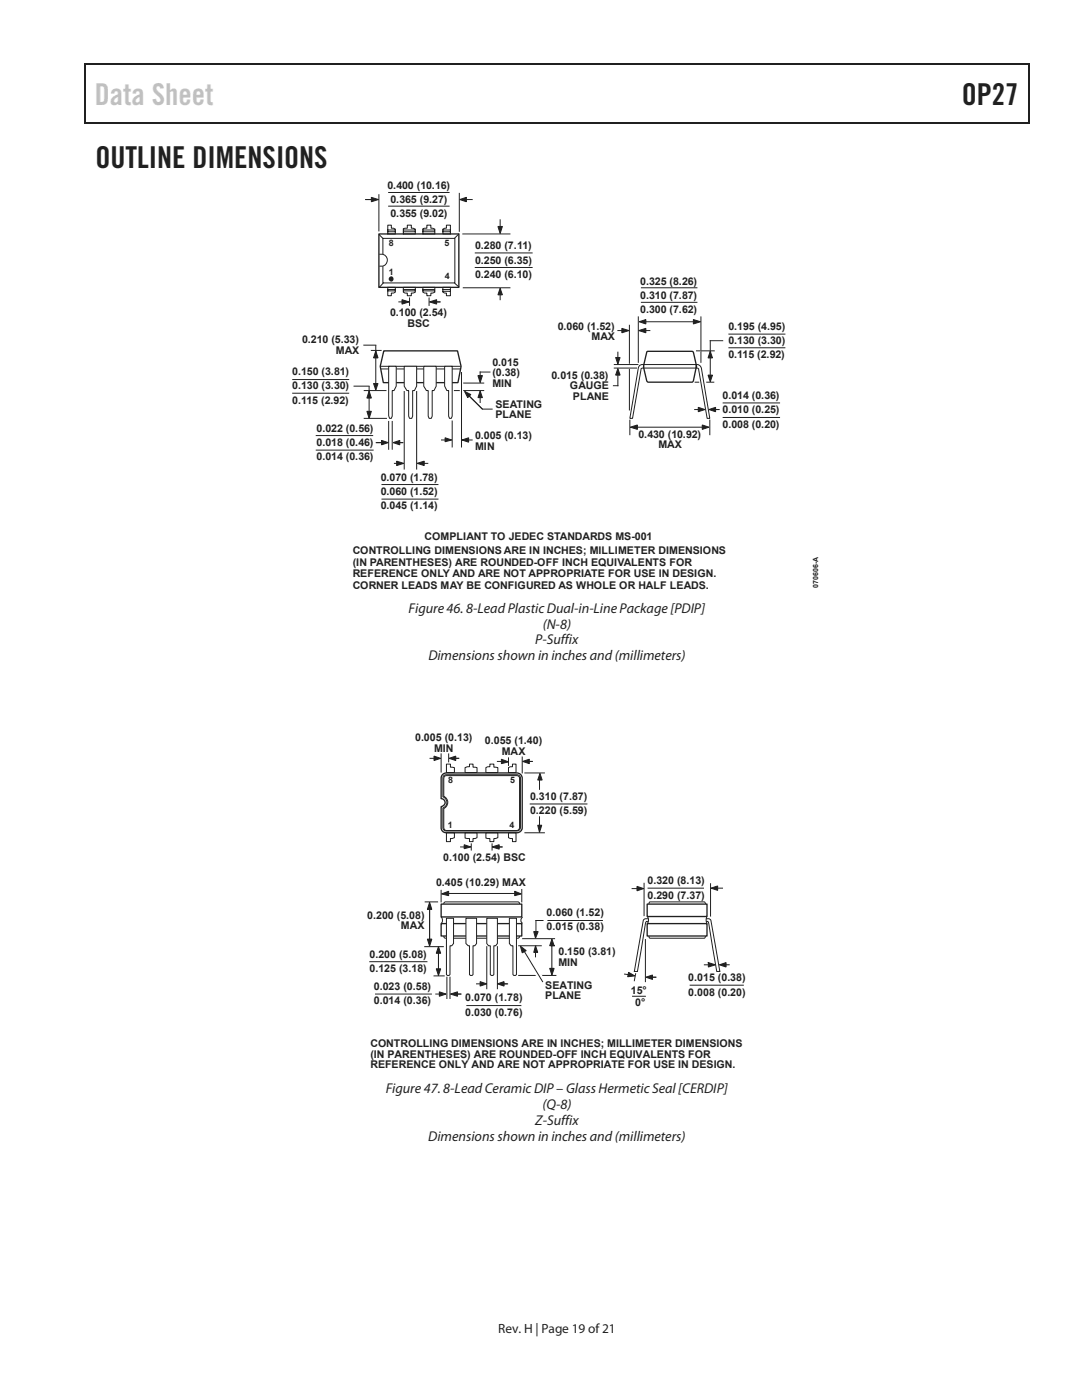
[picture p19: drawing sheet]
<svg xmlns="http://www.w3.org/2000/svg" width="216mm" height="279mm" viewBox="0 0 216 279" stroke-linecap="round" stroke-linejoin="round" font-family="sans-serif">
<defs><g id="words">
<text font-size="6" fill="#c1c2c4" x="18.9" y="20.9">Data Sheet</text>
<g font-size="6" fill="#231f20">
<text x="191.9" y="20.9">OP27</text>
<text x="19" y="33.6">OUTLINE DIMENSIONS</text>
</g>
<g font-size="2.8" fill="#231f20">
<text x="81.5" y="122.3">Figure 46. 8-Lead Plastic Dual-in-Line Package [PDIP]</text>
<text x="108.3" y="125.4">(N-8)</text>
<text x="85.5" y="131.8">Dimensions shown in inches and (millimeters)</text>
<text x="106.8" y="128.6">P-Suffix</text>
<text x="77" y="218.2">Figure 47. 8-Lead Ceramic DIP – Glass Hermetic Seal[CERDIP]</text>
<text x="108.2" y="221.4">(Q-8)</text>
<text x="85.5" y="227.7">Dimensions shown in inches and (millimeters)</text>
<text x="106.8" y="224.5">Z-Suffix</text>
</g>
<text font-size="2.7" fill="#231f20" x="99.4" y="266">Rev. H | Page 19 of 21</text>
<g font-size="2.1" fill="#231f20">
<text x="77.3" y="37.7">0.400 (10.16)</text>
<text x="77.9" y="40.5">0.365 (9.27)</text>
<text x="77.9" y="43.4">0.355 (9.02)</text>
<text x="94.8" y="49.8">0.280 (7.11)</text>
<text x="94.8" y="52.6">0.250 (6.35)</text>
<text x="94.8" y="55.4">0.240 (6.10)</text>
<text x="127.8" y="56.8">0.325 (8.26)</text>
<text x="127.8" y="59.6">0.310 (7.87)</text>
<text x="77.8" y="63.1">0.100 (2.54)</text>
<text x="81.3" y="65.2">BSC</text>
<text x="111.3" y="65.8">0.060 (1.52)</text>
<text x="127.8" y="62.4">0.300 (7.62)</text>
<text x="145.3" y="65.9">0.195 (4.95)</text>
<text x="60.3" y="68.5">0.210 (5.33)</text>
<text x="67" y="70.6">MAX</text>
<text x="118" y="67.9">MAX</text>
<text x="145.3" y="68.7">0.130 (3.30)</text>
<text x="145.3" y="71.5">0.115 (2.92)</text>
<text x="58.3" y="74.9">0.150 (3.81)</text>
<text x="58.3" y="77.7">0.130 (3.30)</text>
<text x="98.2" y="73">0.015</text>
<text x="98.2" y="75.1">(0.38)</text>
<text x="98.2" y="77.2">MIN</text>
<text x="110.1" y="75.5">0.015 (0.38)</text>
<text x="113.7" y="77.7">GAUGE</text>
<text x="58.3" y="80.5">0.115 (2.92)</text>
<text x="98.9" y="81.3">SEATING</text>
<text x="98.9" y="83.5">PLANE</text>
<text x="114.3" y="79.8">PLANE</text>
<text x="144.2" y="79.7">0.014 (0.36)</text>
<text x="144.2" y="82.5">0.010 (0.25)</text>
<text x="63.2" y="86.1">0.022 (0.56)</text>
<text x="63.2" y="89">0.018 (0.46)</text>
<text x="94.8" y="87.7">0.005 (0.13)</text>
<text x="94.8" y="89.8">MIN</text>
<text x="127.4" y="87.4">0.430 (10.92)</text>
<text x="131.4" y="89.5">MAX</text>
<text x="144.2" y="85.3">0.008 (0.20)</text>
<text x="63.2" y="91.8">0.014 (0.36)</text>
<text x="76" y="96">0.070 (1.78)</text>
<text x="76" y="98.8">0.060 (1.52)</text>
<text x="76" y="101.6">0.045 (1.14)</text>
<text x="84.7" y="107.7">COMPLIANT TO JEDEC STANDARDS MS-001</text>
<text x="70.4" y="110.7">CONTROLLING DIMENSIONS ARE IN INCHES; MILLIMETER DIMENSIONS</text>
<text x="70.4" y="112.9">(IN PARENTHESES) ARE ROUNDED-OFF INCH EQUIVALENTS FOR</text>
<text x="70.4" y="117.5">CORNER LEADS MAY BE CONFIGURED AS WHOLE OR HALF LEADS.</text>
<text x="70.4" y="115.2">REFERENCE ONLY AND ARE NOT APPROPRIATE FOR USE IN DESIGN.</text>
<text x="82.8" y="147.9">0.005 (0.13)</text>
<text x="96.8" y="148.5">0.055 (1.40)</text>
<text x="86.6" y="150.1">MIN</text>
<text x="100.1" y="150.6">MAX</text>
<text x="105.8" y="159.7">0.310 (7.87)</text>
<text x="105.8" y="162.5">0.220 (5.59)</text>
<text x="88.4" y="171.8">0.100 (2.54) BSC</text>
<text x="87" y="176.8">0.405 (10.29) MAX</text>
<text x="129.2" y="176.5">0.320 (8.13)</text>
<text x="129.2" y="179.3">0.290 (7.37)</text>
<text x="73.3" y="183.3">0.200 (5.08)</text>
<text x="80" y="185.4">MAX</text>
<text x="109.1" y="182.9">0.060 (1.52)</text>
<text x="109.1" y="185.7">0.015 (0.38)</text>
<text x="73.7" y="191.1">0.200 (5.08)</text>
<text x="111.4" y="190.6">0.150 (3.81)</text>
<text x="73.7" y="194">0.125 (3.18)</text>
<text x="74.6" y="197.6">0.023 (0.58)</text>
<text x="108.8" y="197.3">SEATING</text>
<text x="111.4" y="192.7">MIN</text>
<text x="137.3" y="195.9">0.015 (0.38)</text>
<text x="74.6" y="200.4">0.014 (0.36)</text>
<text x="92.8" y="199.8">0.070 (1.78)</text>
<text x="92.8" y="202.7">0.030 (0.76)</text>
<text x="108.8" y="199.5">PLANE</text>
<text x="125.9" y="198.3">15°</text>
<text x="126.8" y="200.8">0°</text>
<text x="137.3" y="198.7">0.008 (0.20)</text>
<text x="73.9" y="209">CONTROLLING DIMENSIONS ARE IN INCHES; MILLIMETER DIMENSIONS</text>
<text x="73.9" y="211.1">(IN PARENTHESES) ARE ROUNDED-OFF INCH EQUIVALENTS FOR</text>
<text x="73.9" y="213.2">REFERENCE ONLY AND ARE NOT APPROPRIATE FOR USE IN DESIGN.</text>
</g>
<g font-size="1.8" fill="#231f20">
<text x="77.6" y="49.1">8</text>
<text x="88.7" y="49.2">5</text>
<text x="77.6" y="54.8">1</text>
<text x="88.7" y="55.8">4</text>
<text x="89.4" y="156.3">8</text>
<text x="101.8" y="156.3">5</text>
<text x="89.4" y="165.3">1</text>
<text x="101.7" y="165.3">4</text>
</g>
<text font-size="1.4" fill="#231f20" x="163.2" y="117.3" transform="rotate(-90 163.2 117.3)">070606-A</text>
</g></defs>
<g fill="#231f20">
<path d="M16.9 12.7h.2v1h-.2z"/>
<path d="M16.9 12.7h.2v.3h-.2z"/>
</g>
<path d="M17.1 12.8h65.4" fill="none" stroke="#231f20" stroke-width=".25"/>
<path d="M82.5 12.7h.3v.3h-.3z" fill="#231f20"/>
<path d="M82.8 12.8h122.3" fill="none" stroke="#231f20" stroke-width=".25"/>
<g fill="#231f20">
<path d="M205.1 12.7h.3v1h-.3z"/>
<path d="M205.1 12.7h.3v.3h-.3z"/>
</g>
<path d="M17 13.7v10.7" fill="none" stroke="#231f20" stroke-width=".25"/>
<path d="M16.9 24.4h.2v.2h-.2z" fill="#231f20"/>
<path d="M17.1 24.5h65.4" fill="none" stroke="#231f20" stroke-width=".25"/>
<path d="M82.3 24.4h.2v.2h-.2z" fill="#231f20"/>
<path d="M205.2 13.7v10.7M82.5 24.5h122.6" fill="none" stroke="#231f20" stroke-width=".25"/>
<path d="M205.1 24.4h.3v.2h-.3z" fill="#231f20"/>
<path d="M80.7 78v15.7M83.1 78v15.7M95.8 74.3v1.1M77.6 84.1v5.6M78.3 84.1v5.6M78.7 92.5h1.4M83.9 92.5h1.5" fill="none" stroke="#231f20" stroke-width=".2"/>
<path d="M75.1 88.3h1.7z" fill="#231f20"/>
<path d="M75.1 88.3h1.7" fill="none" stroke="#231f20" stroke-width=".2"/>
<path d="M79.1 88.3h1.3z" fill="#231f20"/>
<g fill="none" stroke="#231f20" stroke-width=".2">
<path d="M58.4 75.7h11.2M58.4 78.5h11.2M72.6 68.9h2.4M72.7 77.9h4.3M73.7 77.2v5.2M74.1 69.9h1.9M75 69v8.2M76 73.1h15.8M76.1 73.6h15.8M95.8 78.9v1.4M63.1 86.9h11.3M63.1 89.8h11.4"/>
<path d="M72.7 83.5h4.4M76.2 96.7h11.2M76.2 99.6h11.2M79.1 88.3h1.3M96.3 81.6h1.9"/>
</g>
<path d="M76.6 70h14.7l.7 3.1-.6 3.3h-14.9l-.6-3.3z" fill="none" stroke="#231f20" stroke-width=".27"/>
<path d="M93.2 78.7l3.1 2.9z" fill="#231f20"/>
<path d="M81.7 59.4v1.6M85.6 59.4v1.6M79.6 60.3h1.3M93.2 78.7l3.1 2.9" fill="none" stroke="#231f20" stroke-width=".2"/>
<path d="M86.4 60.3h1.4z" fill="#231f20"/>
<g fill="none" stroke="#231f20" stroke-width=".2">
<path d="M75.6 38.9v7.2M91.6 38.6v7.6M92.4 39.8h1.8M75.7 46.9l.7 .7M75.8 50.7a1.22 1.22 0 0 1 1.5 1.2 1.22 1.22 0 0 1-1.5 1.2M76.4 50.7v-3.1h14.4v8.9h-14.4v-3.4M76.5 56.5l-.8 .8M77.4 44.9h.7v.6l.8 .2v1h-1.5zM77.4 57.3h1.5v1l-.8 .2v.5h-.7zM77.4 46.3h1.4M77.4 45.9h1.4M77.4 57.8h1.4"/>
<path d="M77.4 58h1.4M80.5 45.6l.8-.1v-.6h.8v.6l.8 .2v1h-2.4zM80.5 57.3h2.4v1l-.8 .2v.5h-.8v-.5l-.8-.2zM80.5 46.3h2.3M80.5 45.9h2.3M80.5 57.8h2.3M80.5 58h2.3M84.4 45.6l.8-.1v-.6h.8v.6l.8 .2v1h-2.4zM84.4 57.3h2.4v1l-.8 .2v.5h-.8v-.5l-.8-.2zM84.4 46.3h2.3M84.4 45.9h2.3M84.4 57.8h2.3"/>
<path d="M84.4 58h2.3M88.4 57.3h1.5v1.7h-.8v-.5l-.7-.2zM88.4 46.3h1.5M88.4 45.9h1.5M88.4 57.8h1.5M88.4 58.1h1.5M89.1 44.9h.8v1.8h-1.5v-1l.7-.2zM90.8 56.6l.8 .7M91.6 46.7l-.9 .9M92.4 46.7h9.4M92.4 57.4h9.4M94.8 53.4h11.4"/>
<path d="M94.8 50.5h11.4M99.8 43.9v1.8M86.4 60.3h1.4"/>
</g>
<path d="M75.6 46.7h16v10.6h-16z" fill="none" stroke="#231f20" stroke-width=".27"/>
<path d="M99.4 45.2h.8l-.4 1.4z" fill="#231f20"/>
<path d="M99.4 45.2h.8l-.4 1.4zM99.8 58v1.8" fill="none" stroke="#231f20" stroke-width=".2"/>
<path d="M72.9 39.8h1.7z" fill="#231f20"/>
<path d="M72.9 39.8h1.7M77.6 38.4h12M77.6 41.1h12M70.6 77.1h3.1M95.8 74.2h2" fill="none" stroke="#231f20" stroke-width=".2"/>
<path d="M77.6 73.1h1.5v4l-.5 .8h-.3v5.2l-.2 .4h-.4l-.1-.5z" fill="#fff"/>
<path d="M77.6 73.1h1.5v4l-.5 .8h-.3v5.2l-.2 .4h-.4l-.1-.5z" fill="none" stroke="#231f20" stroke-width=".2"/>
<path d="M88.7 73.1h1.5v10l-.1 .4h-.4l-.2-.4v-5.2h-.3l-.5-.8z" fill="#fff"/>
<path d="M88.7 73.1h1.5v10l-.1 .4h-.4l-.2-.4v-5.2h-.3l-.5-.8z" fill="none" stroke="#231f20" stroke-width=".2"/>
<path d="M84.6 73.1h2.4v4l-.4 .8h-.4v5.2l-.1 .4h-.5l-.2-.4v-5.2h-.3l-.5-.8z" fill="#fff"/>
<path d="M84.6 73.1h2.4v4l-.4 .8h-.4v5.2l-.1 .4h-.5l-.2-.4v-5.2h-.3l-.5-.8z" fill="none" stroke="#231f20" stroke-width=".2"/>
<path d="M80.7 73.1h2.4v4l-.4 .8h-.4v5.2l-.1 .4h-.5l-.2-.4v-5.2h-.3l-.5-.8z" fill="#fff"/>
<path d="M80.7 73.1h2.4v4l-.4 .8h-.4v5.2l-.1 .4h-.5l-.2-.4v-5.2h-.3l-.5-.8z" fill="none" stroke="#231f20" stroke-width=".2"/>
<circle cx="78" cy="55.7" r=".49" fill="#231f20"/>
<path d="M123.3 66h1M128.7 66h1M128.9 64.2h9.4M126.9 85.3h13.5M138.6 81.7h1.4" fill="none" stroke="#231f20" stroke-width=".2"/>
<path d="M142 81.7h1.5z" fill="#231f20"/>
<g fill="none" stroke="#231f20" stroke-width=".2">
<path d="M128 57.4h11.1M90.7 77.9h.9M92.1 74.2v15.1M92.5 77.9h4M92.5 76.4h4M122.6 72.8h4.7M122.6 73.5h4.4M123.3 70.3v1.1M123.3 74.5v2.5h-.9M125.6 64.9v7.6M125.6 73.7v8.1M127.4 63.2v9.1"/>
<path d="M127.6 72.9l.8-.1v.7l-.5 .1-1.7 9.9h-.5l1.7-10zM128 60.3h11.1M128.4 72.8h10.5M128.4 73.5h10.5M138.7 76.3h.7M138.9 72.8a.98 .98 0 0 1 1.1 1l1.6 9.7h-.5l-1.7-9.9-.5-.1zM139 70h3.5M139.9 63.2v9.1M141 76.3h1.4M144.2 68h-2.5v7.2M145.4 66.7h11.2M145.4 69.4h11.2"/>
<path d="M88.1 87.8h1.3M90.2 83.9v5.4M92.9 87.8h1.3M125.7 83.8v3M141.6 83.8v3M142 81.7h1.5M144.3 80.4h11.2M144.3 83.3h11.2"/>
</g>
<path d="M129.1 70.2l9-.1 .3 .2 .6 2.7-.6 3-.3 .3h-8.7l-.3-.1a6.7 6.7 0 0 1 0-6z" fill="none" stroke="#231f20" stroke-width=".27"/>
<path d="M139.7 70h.3" fill="none" stroke="#fff" stroke-width=".27"/>
<path d="M99.8 57.5l.4 1.3h-.8z" fill="#231f20"/>
<path d="M99.8 57.5l.4 1.3h-.8z" fill="none" stroke="#231f20" stroke-width=".2"/>
<path d="M74.1 39.4l1.4 .4-1.4 .5z" fill="#231f20"/>
<path d="M74.1 39.4l1.4 .4-1.4 .5z" fill="none" stroke="#231f20" stroke-width=".2"/>
<path d="M91.7 39.8l1.4-.4v.9z" fill="#231f20"/>
<path d="M91.7 39.8l1.4-.4v.9z" fill="none" stroke="#231f20" stroke-width=".2"/>
<path d="M85.7 60.2l1.4-.4v.9z" fill="#231f20"/>
<path d="M85.7 60.2l1.4-.4v.9z" fill="none" stroke="#231f20" stroke-width=".2"/>
<path d="M80.2 59.8l1.4 .4-1.4 .5z" fill="#231f20"/>
<path d="M80.2 59.8l1.4 .4-1.4 .5z" fill="none" stroke="#231f20" stroke-width=".2"/>
<path d="M74.5 76.5h.9l-.4 1.4z" fill="#231f20"/>
<path d="M74.5 76.5h.9l-.4 1.4z" fill="none" stroke="#231f20" stroke-width=".2"/>
<path d="M75 70l.4 1.4h-.9z" fill="#231f20"/>
<path d="M75 70l.4 1.4h-.9z" fill="none" stroke="#231f20" stroke-width=".2"/>
<path d="M73.2 82.1h.9l-.4 1.4z" fill="#231f20"/>
<path d="M73.2 82.1h.9l-.4 1.4z" fill="none" stroke="#231f20" stroke-width=".2"/>
<path d="M73.7 78l.4 1.4h-.9z" fill="#231f20"/>
<path d="M73.7 78l.4 1.4h-.9z" fill="none" stroke="#231f20" stroke-width=".2"/>
<path d="M76.1 87.9l1.4 .4-1.4 .5z" fill="#231f20"/>
<path d="M76.1 87.9l1.4 .4-1.4 .5z" fill="none" stroke="#231f20" stroke-width=".2"/>
<path d="M78.4 88.3l1.4-.4v.9z" fill="#231f20"/>
<path d="M78.4 88.3l1.4-.4v.9z" fill="none" stroke="#231f20" stroke-width=".2"/>
<path d="M79.1 92l1.5 .5-1.5 .4z" fill="#231f20"/>
<path d="M79.1 92l1.5 .5-1.5 .4z" fill="none" stroke="#231f20" stroke-width=".2"/>
<path d="M83.2 92.5l1.4-.5v.9z" fill="#231f20"/>
<path d="M83.2 92.5l1.4-.5v.9z" fill="none" stroke="#231f20" stroke-width=".2"/>
<path d="M88.8 87.4l1.3 .4-1.3 .4z" fill="#231f20"/>
<path d="M88.8 87.4l1.3 .4-1.3 .4z" fill="none" stroke="#231f20" stroke-width=".2"/>
<path d="M92.2 87.8l1.3-.4v.8z" fill="#231f20"/>
<path d="M92.2 87.8l1.3-.4v.8z" fill="none" stroke="#231f20" stroke-width=".2"/>
<path d="M95.4 75h.9l-.5 1.4z" fill="#231f20"/>
<path d="M95.4 75h.9l-.5 1.4z" fill="none" stroke="#231f20" stroke-width=".2"/>
<path d="M95.8 78l.5 1.4h-.9z" fill="#231f20"/>
<path d="M95.8 78l.5 1.4h-.9z" fill="none" stroke="#231f20" stroke-width=".2"/>
<path d="M92.7 78.1l1.3 .6-.7 .7z" fill="#231f20"/>
<path d="M92.7 78.1l1.3 .6-.7 .7z" fill="none" stroke="#231f20" stroke-width=".2"/>
<path d="M140.1 84.8l1.4 .5-1.4 .4z" fill="#231f20"/>
<path d="M140.1 84.8l1.4 .5-1.4 .4z" fill="none" stroke="#231f20" stroke-width=".2"/>
<path d="M125.8 85.3l1.4-.5v.9z" fill="#231f20"/>
<path d="M125.8 85.3l1.4-.5v.9z" fill="none" stroke="#231f20" stroke-width=".2"/>
<path d="M139.3 81.3l1.4 .4-1.4 .5z" fill="#231f20"/>
<path d="M139.3 81.3l1.4 .4-1.4 .5z" fill="none" stroke="#231f20" stroke-width=".2"/>
<path d="M141.5 81.7l1.3-.4v.9z" fill="#231f20"/>
<path d="M141.5 81.7l1.3-.4v.9z" fill="none" stroke="#231f20" stroke-width=".2"/>
<path d="M138.4 63.8l1.4 .4-1.4 .5z" fill="#231f20"/>
<path d="M138.4 63.8l1.4 .4-1.4 .5z" fill="none" stroke="#231f20" stroke-width=".2"/>
<path d="M127.5 64.2l1.4-.4v.9z" fill="#231f20"/>
<path d="M127.5 64.2l1.4-.4v.9z" fill="none" stroke="#231f20" stroke-width=".2"/>
<path d="M124.1 65.5l1.4 .5-1.4 .4z" fill="#231f20"/>
<path d="M124.1 65.5l1.4 .5-1.4 .4z" fill="none" stroke="#231f20" stroke-width=".2"/>
<path d="M127.5 66l1.4-.5v.9z" fill="#231f20"/>
<path d="M127.5 66l1.4-.5v.9z" fill="none" stroke="#231f20" stroke-width=".2"/>
<path d="M122.8 71.3h.9l-.4 1.4z" fill="#231f20"/>
<path d="M122.8 71.3h.9l-.4 1.4z" fill="none" stroke="#231f20" stroke-width=".2"/>
<path d="M123.3 73.5l.4 1.4h-.9z" fill="#231f20"/>
<path d="M123.3 73.5l.4 1.4h-.9z" fill="none" stroke="#231f20" stroke-width=".2"/>
<path d="M141.3 74.9h.9l-.5 1.3z" fill="#231f20"/>
<path d="M141.3 74.9h.9l-.5 1.3z" fill="none" stroke="#231f20" stroke-width=".2"/>
<path d="M141.7 70.1l.5 1.3h-.9z" fill="#231f20"/>
<path d="M141.7 70.1l.5 1.3h-.9zM99.3 152h1.5M104.7 154.3h3.9M104.7 166.2h3.9M105.8 160.4h11.3" fill="none" stroke="#231f20" stroke-width=".2"/>
<path d="M100 151.5l1.5 .5-1.5 .4z" fill="#231f20"/>
<path d="M100 151.5l1.5 .5-1.5 .4z" fill="none" stroke="#231f20" stroke-width=".2"/>
<path d="M104.7 152h1.5z" fill="#231f20"/>
<path d="M104.7 152h1.5" fill="none" stroke="#231f20" stroke-width=".2"/>
<path d="M104.3 152l1.3-.5v.9z" fill="#231f20"/>
<path d="M85.8 151.3h1.4M101.5 151.3v1.5M104.2 151.1v3.2M104.3 152l1.3-.5v.9z" fill="none" stroke="#231f20" stroke-width=".2"/>
<path d="M86.6 150.9l1.3 .4-1.3 .5z" fill="#231f20"/>
<path d="M86.6 150.9l1.3 .4-1.3 .5z" fill="none" stroke="#231f20" stroke-width=".2"/>
<path d="M90.1 151.3h1.5z" fill="#231f20"/>
<path d="M90.1 151.3h1.5" fill="none" stroke="#231f20" stroke-width=".2"/>
<path d="M89.6 151.3l1.3-.4v.9z" fill="#231f20"/>
<path d="M88 150.5v3.6M89.5 150.5v1.5M89.6 151.3l1.3-.4v.9zM107.7 155.4v2.1" fill="none" stroke="#231f20" stroke-width=".2"/>
<path d="M107.7 154.3l.5 1.4h-.9z" fill="#231f20"/>
<path d="M107.7 154.3l.5 1.4h-.9z" fill="none" stroke="#231f20" stroke-width=".2"/>
<path d="M107.3 164.7h.8l-.4 1.4z" fill="#231f20"/>
<path d="M91.9 169h1.3M94 168.4v1.2M98.2 168.4v1.2M107.3 164.7h.8l-.4 1.4zM107.7 163v2.2" fill="none" stroke="#231f20" stroke-width=".2"/>
<path d="M92.6 168.6l1.3 .4-1.3 .4z" fill="#231f20"/>
<path d="M92.6 168.6l1.3 .4-1.3 .4z" fill="none" stroke="#231f20" stroke-width=".2"/>
<path d="M98.9 169h1.3z" fill="#231f20"/>
<path d="M98.9 169h1.3" fill="none" stroke="#231f20" stroke-width=".2"/>
<path d="M98.2 169l1.4-.4v.9z" fill="#231f20"/>
<path d="M98.2 169l1.4-.4v.9zM124.6 194.4l1.4 .2M126.2 198.8h2.6" fill="none" stroke="#231f20" stroke-width=".2"/>
<path d="M125.4 194.1l1.3 .7-1.5 .1z" fill="#231f20"/>
<path d="M125.4 194.1l1.3 .7-1.5 .1z" fill="none" stroke="#231f20" stroke-width=".2"/>
<path d="M129.3 195h1.6z" fill="#231f20"/>
<path d="M129.3 195h1.6" fill="none" stroke="#231f20" stroke-width=".2"/>
<path d="M128.9 195l1.3-.4v.9z" fill="#231f20"/>
<path d="M142.8 177.3h1.4M128.9 195l1.3-.4v.9z" fill="none" stroke="#231f20" stroke-width=".2"/>
<path d="M141.9 177.3l1.3-.5v.9z" fill="#231f20"/>
<path d="M141.9 177.3l1.3-.5v.9z" fill="none" stroke="#231f20" stroke-width=".2"/>
<path d="M127.1 176.9l1.3 .4-1.3 .5z" fill="#231f20"/>
<path d="M126.1 177.3h1.4M127.1 176.9l1.3 .4-1.3 .5zM140.5 192.5h1.5" fill="none" stroke="#231f20" stroke-width=".2"/>
<path d="M141.3 192.1l1.5 .4-1.5 .5zM144 192.5h1.5z" fill="#231f20"/>
<path d="M141.3 192.1l1.5 .4-1.5 .5zM144 192.5h1.5" fill="none" stroke="#231f20" stroke-width=".2"/>
<path d="M143.6 192.5l1.3-.4v.9z" fill="#231f20"/>
<g fill="none" stroke="#231f20" stroke-width=".2">
<path d="M84.8 180h2.5M88 177.7v2.3M104.1 177.5v2.5M128.5 176.3v6.4M129.3 177.3h11.1M141.8 176.4v6.4M95.1 196.4h1.3M97.1 188.9v8.4M99.3 188.9v8.4M103.5 194.7h7.4M103.5 188.7h4.5M104.3 187.3h6.4"/>
<path d="M126.8 194.3l-.2 1.4M128.8 187.5v8.4M137.7 196.6h10.6M143.6 192.5l1.3-.4v.9z"/>
</g>
<path d="M95.8 195.9l1.3 .5-1.3 .4z" fill="#231f20"/>
<path d="M95.8 195.9l1.3 .5-1.3 .4z" fill="none" stroke="#231f20" stroke-width=".2"/>
<path d="M100 196.4h1.3z" fill="#231f20"/>
<path d="M100 196.4h1.3" fill="none" stroke="#231f20" stroke-width=".2"/>
<path d="M99.3 196.4l1.3-.5v.9z" fill="#231f20"/>
<path d="M73.8 191.9h11.4M99.3 196.4l1.3-.5v.9zM106.9 183.7v2.6" fill="none" stroke="#231f20" stroke-width=".2"/>
<path d="M106.5 185.9h.9l-.5 1.3z" fill="#231f20"/>
<path d="M106.5 185.9h.9l-.5 1.3z" fill="none" stroke="#231f20" stroke-width=".2"/>
<path d="M109.7 193.3h.9l-.5 1.3z" fill="#231f20"/>
<path d="M109.7 193.3h.9l-.5 1.3z" fill="none" stroke="#231f20" stroke-width=".2"/>
<path d="M110.1 188.7v5.3zM110.1 187.4l.5 1.3h-.5v-.4v.4h-.4z" fill="#231f20"/>
<path d="M74.9 198.4h11.2M87 198.4h1.3M89.2 195v4.3M89.8 195v4.3M110.1 187.4l.5 1.3h-.9zM110.1 188.3v5.7" fill="none" stroke="#231f20" stroke-width=".2"/>
<path d="M87.7 197.9l1.3 .5-1.3 .4z" fill="#231f20"/>
<path d="M87.7 197.9l1.3 .5-1.3 .4z" fill="none" stroke="#231f20" stroke-width=".2"/>
<path d="M90.6 198.4h1.4z" fill="#231f20"/>
<path d="M90.6 198.4h1.4" fill="none" stroke="#231f20" stroke-width=".2"/>
<path d="M89.9 198.4l1.4-.5v.9z" fill="#231f20"/>
<path d="M89.9 198.4l1.4-.5v.9z" fill="none" stroke="#231f20" stroke-width=".2"/>
<path d="M85.7 180.1l.5 1.4h-.9z" fill="#231f20"/>
<path d="M85.7 180.1l.5 1.4h-.9zM85.7 181.1v6.4" fill="none" stroke="#231f20" stroke-width=".2"/>
<path d="M85.3 187.4h.9l-.5 1.4z" fill="#231f20"/>
<path d="M85.3 187.4h.9l-.5 1.4zM106.9 189.6v1.4" fill="none" stroke="#231f20" stroke-width=".2"/>
<path d="M106.9 188.7l.4 1.4h-.8z" fill="#231f20"/>
<path d="M106.9 188.7l.4 1.4h-.8z" fill="none" stroke="#231f20" stroke-width=".2"/>
<path d="M103.8 188.8l1.2 .9-.8 .5z" fill="#231f20"/>
<path d="M103.8 188.8l1.2 .9-.8 .5zM93.2 200.7h10.7" fill="none" stroke="#231f20" stroke-width=".2"/>
<path d="M106.5 193.9l1 .1 .7 .8h-1.1z" fill="#fff"/>
<path d="M106.5 193.9l1 .1 .7 .8h-1.1z" fill="none" stroke="#fff" stroke-width=".2"/>
<path d="M104.5 189.6l3.8 6.3" fill="none" stroke="#231f20" stroke-width=".2"/>
<path d="M87 193.3h.9l-.4 1.4z" fill="#231f20"/>
<path d="M87 193.3h.9l-.4 1.4z" fill="none" stroke="#231f20" stroke-width=".2"/>
<path d="M87.5 188.9l.4 1.3h-.9z" fill="#231f20"/>
<path d="M88.9 178.3h13.8M87.5 189.8v4.1M87.5 188.9l.4 1.3h-.9zM109.3 183.7h10.9" fill="none" stroke="#231f20" stroke-width=".2"/>
<path d="M88.1 178.4l1.4-.5v.9z" fill="#231f20"/>
<path d="M88.1 178.4l1.4-.5v.9z" fill="none" stroke="#231f20" stroke-width=".2"/>
<path d="M102.7 177.9l1.3 .5-1.3 .4z" fill="#231f20"/>
<g fill="none" stroke="#231f20" stroke-width=".2">
<path d="M88.6 154.8l.5-.2h14a.68 .68 0 0 1 .7 .6v9.9a.7 .7 0 0 1-.7 .7h-14.1a.66 .66 0 0 1-.6-.6v-4a1.17 1.17 0 0 0 .8-1.1 1.17 1.17 0 0 0-.8-1.1v-3.8zM88.7 154.9l.5-.1h13.9a.54 .54 0 0 1 .6 .5v9.8a.6 .6 0 0 1-.6 .7h-13.9a.56 .56 0 0 1-.6-.7v-3.8a1.29 1.29 0 0 0 .7-1.2 1.29 1.29 0 0 0-.7-1.2v-3.5zM89.1 152.5h.8v.6l.8 .1v1h-1.6zM92.8 153.2l.9-.2v-.5h.7v.6l.8 .1v1h-2.4zM97 153.2l.7-.2v-.5h.8v.6l.8 .1v1h-2.3zM101.5 153.2l.8-.2v-.5h.7v1.7h-1.5zM89.1 166.2h1.6v1l-.8 .1v.7h-.8zM92.8 166.2h2.4v1l-.8 .1v.7h-.7v-.7h-.9zM97 166.2h2.3v1l-.8 .1v.7h-.8v-.7h-.7zM101.5 166.2h1.5v1.8h-.7v-.7l-.8-.1zM102.7 177.9l1.3 .5-1.3 .4zM84.8 188.9h3.7"/>
<path d="M86.6 194.8h2M88 183l.3 .4a.68 .68 0 0 1-.3 .8M88.6 180.3l.2-.3h14.6l.3 .3M88.6 186.9l.2 .3h14.6l.3-.3M104.3 183.1a.64 .64 0 0 0-.4 .6 .64 .64 0 0 0 .4 .5M106.9 183.7h1.5"/>
</g>
<path d="M88.2 154.7l.5-.4h.4h14a1.08 1.08 0 0 1 1.1 1v9.9a1.06 1.06 0 0 1-1.1 1h-14a1 1 0 0 1-1.1-1v-4.2a.8 .8 0 0 0 .8-.8 .8 .8 0 0 0-.8-.8v-4.1zM88 184.3h16.1v2.5h-16.1zM88 180.4h16.1v2.6h-16.1z" fill="none" stroke="#231f20" stroke-width=".27"/>
<path d="M93 183.3h2.1v5l-.4 .4h-.3v5.8l-.2 .2h-.3l-.2-.2v-5.8h-.3l-.4-.4z" fill="#fff"/>
<path d="M93 183.3h2.1v5l-.4 .4h-.3v5.8l-.2 .2h-.3l-.2-.2v-5.8h-.3l-.4-.4z" fill="none" stroke="#231f20" stroke-width=".2"/>
<path d="M97.1 183.3h2.2v5l-.4 .4h-.4v5.8l-.1 .2h-.4l-.2-.2v-5.8h-.3l-.4-.4z" fill="#fff"/>
<path d="M97.1 183.3h2.2v5l-.4 .4h-.4v5.8l-.1 .2h-.4l-.2-.2v-5.8h-.3l-.4-.4z" fill="none" stroke="#231f20" stroke-width=".2"/>
<path d="M89.1 183.3h1.4v5l-.4 .4h-.3v5.8l-.2 .2h-.3l-.2-.2z" fill="#fff"/>
<path d="M89.1 183.3h1.4v5l-.4 .4h-.3v5.8l-.2 .2h-.3l-.2-.2z" fill="none" stroke="#231f20" stroke-width=".2"/>
<path d="M101.6 183.3h1.5v11.2l-.2 .2h-.4l-.2-.2v-5.8h-.3l-.4-.4z" fill="#fff"/>
<path d="M101.6 183.3h1.5v11.2l-.2 .2h-.4l-.2-.2v-5.8h-.3l-.4-.4zM129.1 183a.86 .86 0 0 1 0 1.2M129.3 183.4h-.7a1.95 1.95 0 0 0-.5 1.6l-1.5 8.9h.6l1.6-9.6 .1-.4h.4M129.5 180.3l.2-.3h10.8l.3 .3M129.5 186.9l.2 .3h10.8l.3-.3M140.9 183.4h.7a1.94 1.94 0 0 1 .5 1.6l1.5 8.9h-.6l-1.6-9.6-.1-.4h-.4M141.1 183l-.2 .6 .2 .6" fill="none" stroke="#231f20" stroke-width=".2"/>
<path d="M129.1 184.3h12v2.5h-12zM129.1 180.4h12v2.5h-12z" fill="none" stroke="#231f20" stroke-width=".27"/>
<use href="#words"/>
</svg>
